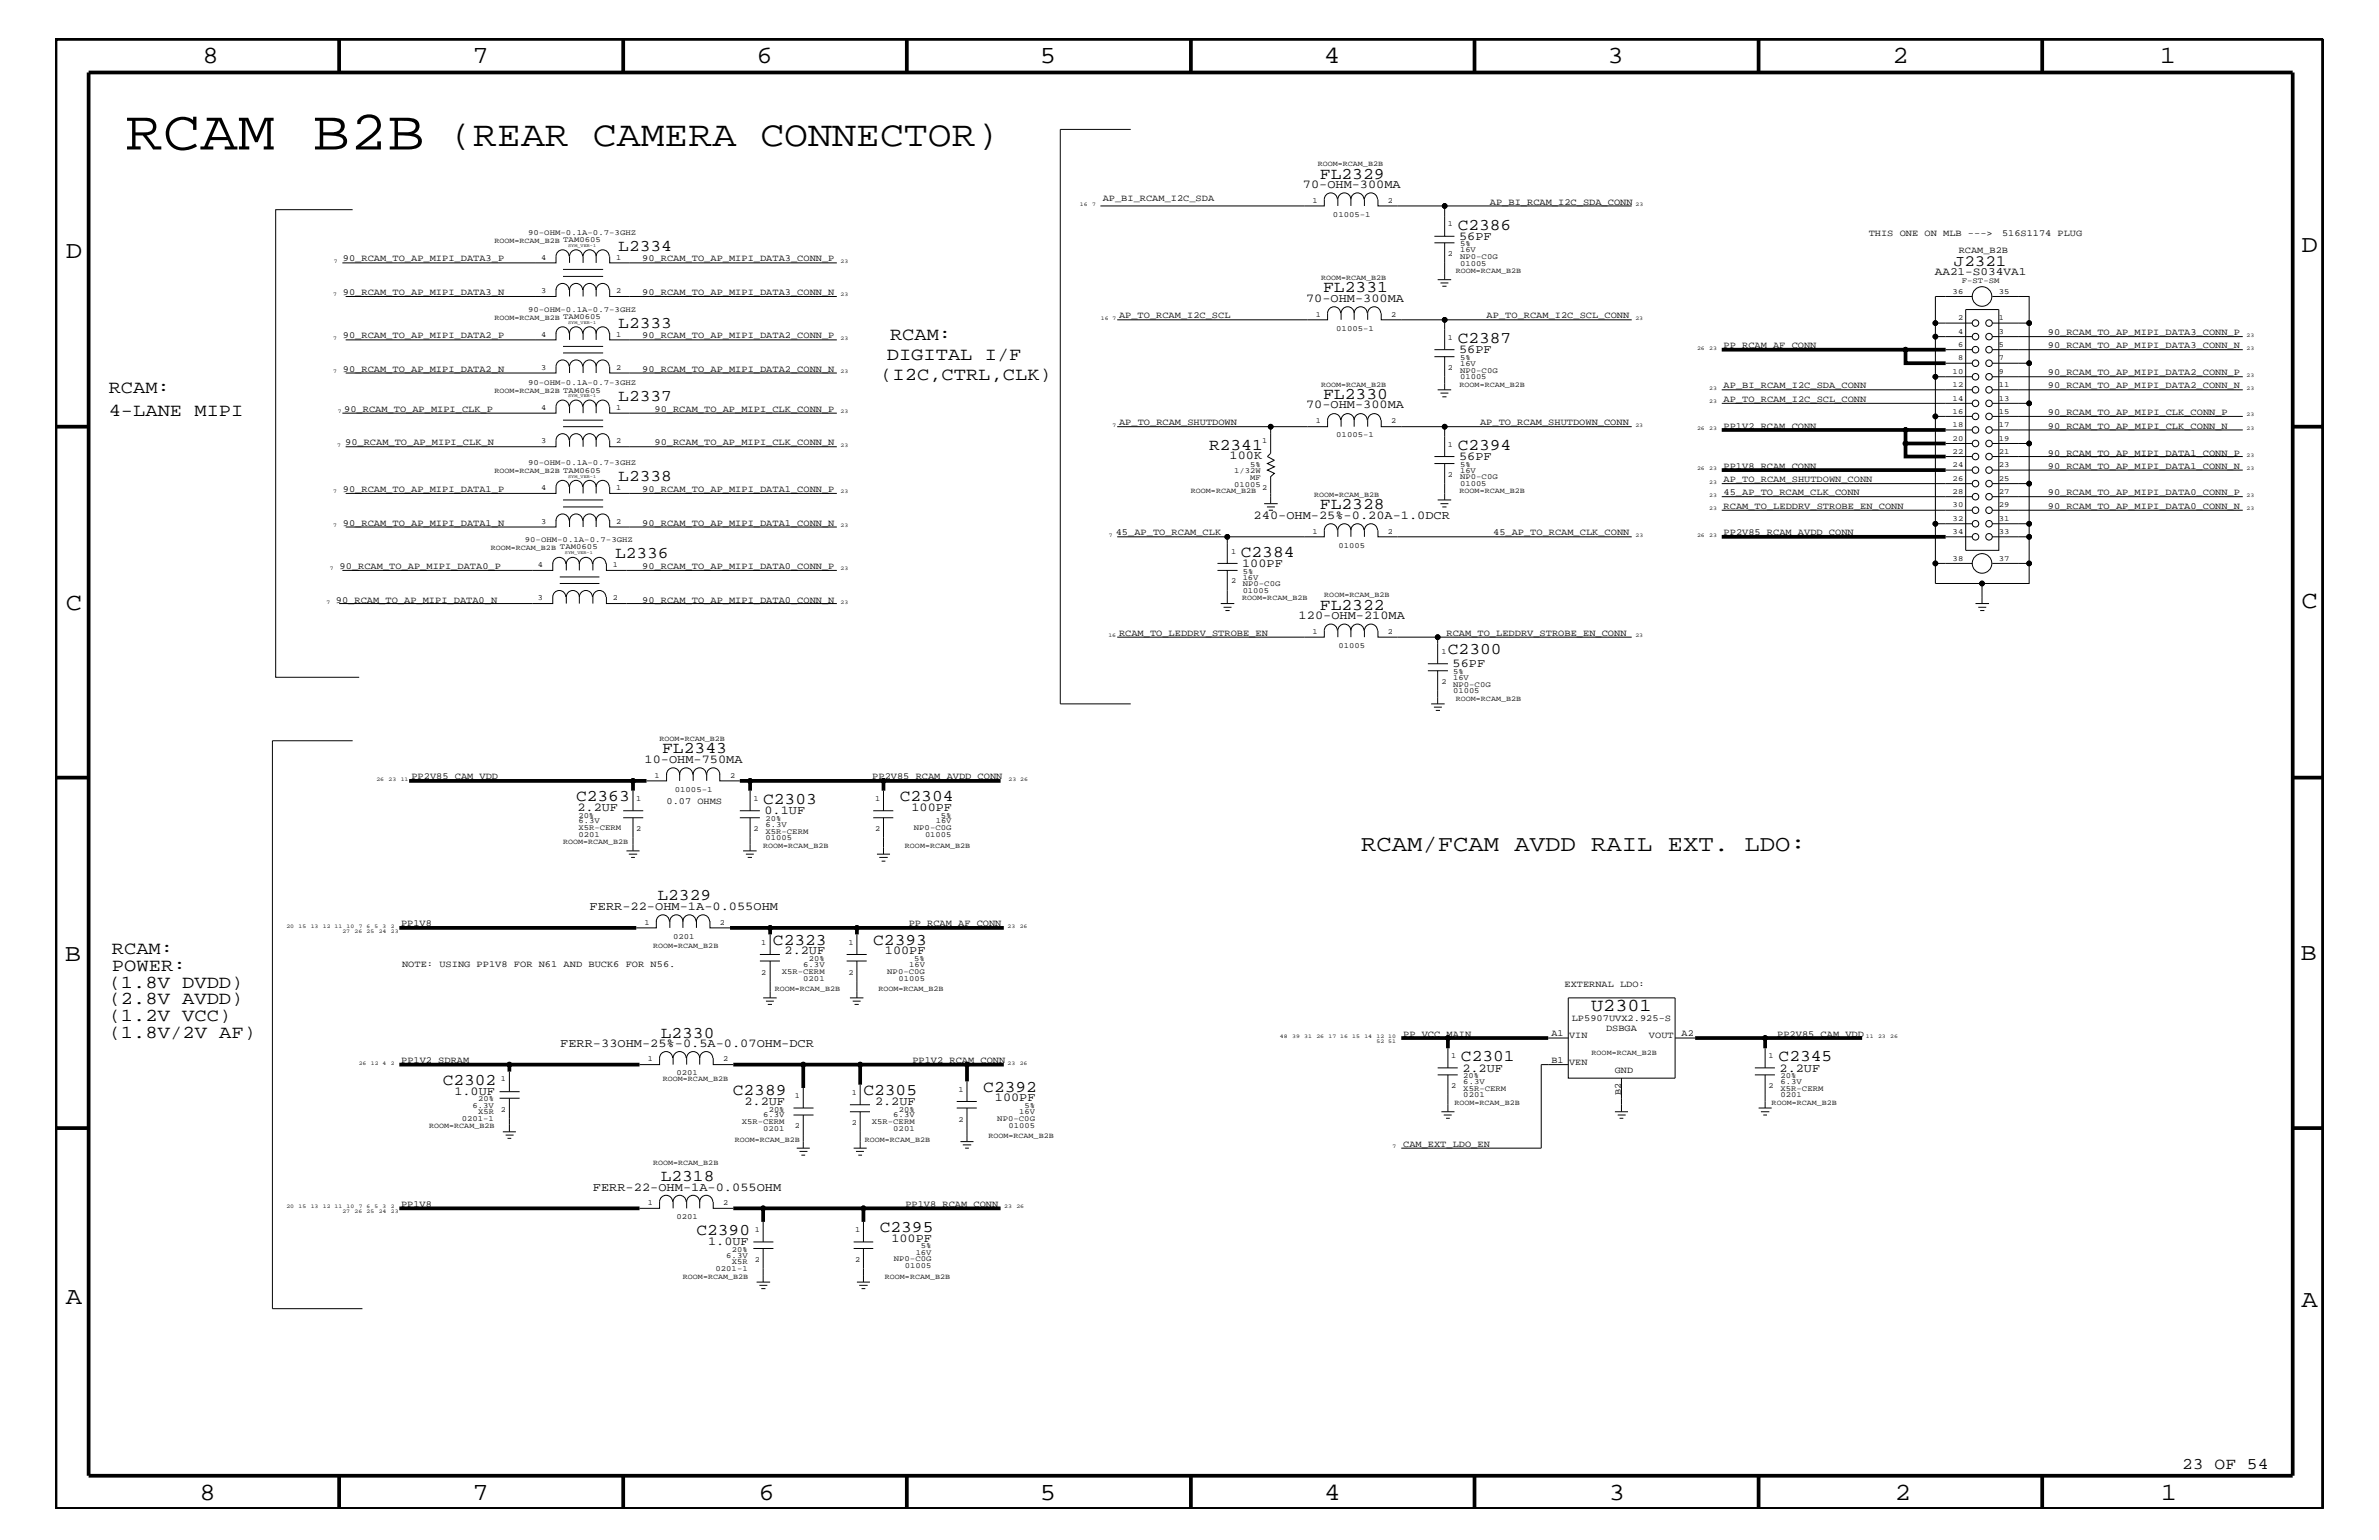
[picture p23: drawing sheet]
<svg xmlns="http://www.w3.org/2000/svg" width="432mm" height="279mm" viewBox="0 0 432 279" stroke-linecap="round" stroke-linejoin="round" font-family="sans-serif">
<defs><g id="words">
<text font-size="10.2" x="22.8" y="27.1">RCAM B2B</text>
<text font-size="6.5" x="81.5" y="26.5">(REAR CAMERA CONNECTOR)</text>
<g font-size="4.5">
<text x="36.7" y="11.5">8</text>
<text x="85.8" y="11.5">7</text>
<text x="137.3" y="11.5">6</text>
<text x="188.7" y="11.5">5</text>
<text x="240.3" y="11.5">4</text>
<text x="291.8" y="11.5">3</text>
<text x="343.5" y="11.5">2</text>
<text x="392" y="11.5">1</text>
<text x="11.9" y="46.8">D</text>
<text x="417.7" y="45.7">D</text>
<text x="11.9" y="110.6">C</text>
<text x="417.7" y="110.3">C</text>
<text x="11.8" y="174.3">B</text>
<text x="417.6" y="174.2">B</text>
<text x="11.9" y="236.7">A</text>
<text x="417.7" y="237.1">A</text>
<text x="36.2" y="272.1">8</text>
<text x="85.8" y="272.1">7</text>
<text x="137.7" y="272.1">6</text>
<text x="188.7" y="272.1">5</text>
<text x="240.4" y="272.1">4</text>
<text x="292" y="272.1">3</text>
<text x="343.9" y="272.1">2</text>
<text x="392.2" y="272.1">1</text>
</g>
<text font-size="4.1" x="247.1" y="154.4">RCAM/FCAM AVDD RAIL EXT. LDO:</text>
<g font-size="3.3">
<text x="161" y="65.3">DIGITAL I/F</text>
<text x="161.5" y="61.7">RCAM:</text>
<text x="19.7" y="71.3">RCAM:</text>
<text x="159.8" y="68.9">(I2C,CTRL,CLK)</text>
<text x="19.7" y="75.6">4-LANE MIPI</text>
<text x="20.3" y="173.2">RCAM:</text>
<text x="19.7" y="179.3">(1.8V DVDD)</text>
<text x="20.3" y="176.2">POWER:</text>
<text x="19.7" y="182.2">(2.8V AVDD)</text>
<text x="19.7" y="185.3">(1.2V VCC)</text>
<text x="288.8" y="183.5">U2301</text>
<text x="19.7" y="188.3">(1.8V/2V AF)</text>
</g>
<g font-size="3">
<text x="239.6" y="32.5">FL2329</text>
<text x="264.6" y="41.7">C2386</text>
<text x="112.2" y="45.5">L2334</text>
<text x="240.2" y="53">FL2331</text>
<text x="112.2" y="59.5">L2333</text>
<text x="264.6" y="62.3">C2387</text>
<text x="112.2" y="72.8">L2337</text>
<text x="240.2" y="72.4">FL2330</text>
<text x="219.5" y="81.6">R2341</text>
<text x="264.6" y="81.6">C2394</text>
<text x="112.2" y="87.3">L2338</text>
<text x="239.6" y="92.4">FL2328</text>
<text x="111.6" y="101.3">L2336</text>
<text x="225.2" y="101">C2384</text>
<text x="239.6" y="110.6">FL2322</text>
<text x="262.8" y="118.6">C2300</text>
<text x="120.2" y="136.7">FL2343</text>
<text x="104.6" y="145.3">C2363</text>
<text x="138.5" y="145.9">C2303</text>
<text x="163.3" y="145.3">C2304</text>
<text x="119.3" y="163.4">L2329</text>
<text x="140.3" y="171.4">C2323</text>
<text x="158.5" y="171.4">C2393</text>
<text x="119.9" y="188.2">L2330</text>
<text x="80.3" y="196.8">C2302</text>
<text x="265.2" y="192.6">C2301</text>
<text x="322.8" y="192.6">C2345</text>
<text x="133" y="198.7">C2389</text>
<text x="156.7" y="198.7">C2305</text>
<text x="178.5" y="198.1">C2392</text>
<text x="119.9" y="214.2">L2318</text>
<text x="126.4" y="224.1">C2390</text>
<text x="159.7" y="223.5">C2395</text>
<text x="396.1" y="266.5">23 OF 54</text>
</g>
<text font-size="2.9" x="354.6" y="48.2">J2321</text>
<g font-size="2.2">
<text x="236.5" y="34.1">70-OHM-300MA</text>
<text x="264.8" y="43.5">56PF</text>
<text x="237.1" y="54.7">70-OHM-300MA</text>
<text x="264.8" y="64">56PF</text>
<text x="237.1" y="74.1">70-OHM-300MA</text>
<text x="223.2" y="83.3">100K</text>
<text x="264.8" y="83.5">56PF</text>
<text x="227.5" y="94.2">240-OHM-25%-0.20A-1.0DCR</text>
<text x="225.5" y="102.9">100PF</text>
<text x="235.7" y="112.3">120-OHM-210MA</text>
<text x="263.7" y="121">56PF</text>
<text x="117" y="138.4">10-OHM-750MA</text>
<text x="104.8" y="147.1">2.2UF</text>
<text x="138.8" y="147.7">0.1UF</text>
<text x="165.4" y="147.1">100PF</text>
<text x="107" y="165">FERR-22-OHM-1A-0.055OHM</text>
<text x="142.4" y="173.2">2.2UF</text>
<text x="160.6" y="173.2">100PF</text>
<text x="101.7" y="189.9">FERR-33OHM-25%-0.5A-0.07OHM-DCR</text>
<text x="265.4" y="194.4">2.2UF</text>
<text x="323" y="194.4">2.2UF</text>
<text x="82.5" y="198.7">1.0UF</text>
<text x="135.1" y="200.4">2.2UF</text>
<text x="158.8" y="200.4">2.2UF</text>
<text x="180.6" y="199.8">100PF</text>
<text x="107.6" y="216">FERR-22-OHM-1A-0.055OHM</text>
<text x="128.5" y="225.9">1.0UF</text>
<text x="161.8" y="225.3">100PF</text>
</g>
<text font-size="2" x="351.2" y="49.9">AA21-S034VA1</text>
<g font-size="1.7">
<text x="200.2" y="36.5">AP_BI_RCAM_I2C_SDA</text>
<text x="270.4" y="37.2">AP_BI_RCAM_I2C_SDA_CONN</text>
<text x="62.2" y="47.4">90_RCAM_TO_AP_MIPI_DATA3_P</text>
<text x="116.6" y="47.4">90_RCAM_TO_AP_MIPI_DATA3_CONN_P</text>
<text x="339.2" y="42.9">THIS ONE ON MLB ---&gt;</text>
<text x="355.5" y="45.9">RCAM_B2B</text>
<text x="363.4" y="42.9">516S1174 PLUG</text>
<text x="62.2" y="53.5">90_RCAM_TO_AP_MIPI_DATA3_N</text>
<text x="116.6" y="53.5">90_RCAM_TO_AP_MIPI_DATA3_CONN_N</text>
<text x="203.1" y="57.8">AP_TO_RCAM_I2C_SCL</text>
<text x="269.8" y="57.8">AP_TO_RCAM_I2C_SCL_CONN</text>
<text x="62.2" y="61.4">90_RCAM_TO_AP_MIPI_DATA2_P</text>
<text x="116.6" y="61.4">90_RCAM_TO_AP_MIPI_DATA2_CONN_P</text>
<text x="312.8" y="63.2">PP_RCAM_AF_CONN</text>
<text x="371.7" y="63.2">90_RCAM_TO_AP_MIPI_DATA3_CONN_N</text>
<text x="371.7" y="60.8">90_RCAM_TO_AP_MIPI_DATA3_CONN_P</text>
<text x="62.2" y="67.5">90_RCAM_TO_AP_MIPI_DATA2_N</text>
<text x="116.6" y="67.5">90_RCAM_TO_AP_MIPI_DATA2_CONN_N</text>
<text x="312.8" y="70.5">AP_BI_RCAM_I2C_SDA_CONN</text>
<text x="371.7" y="70.5">90_RCAM_TO_AP_MIPI_DATA2_CONN_N</text>
<text x="371.7" y="68.1">90_RCAM_TO_AP_MIPI_DATA2_CONN_P</text>
<text x="62.5" y="74.7">90_RCAM_TO_AP_MIPI_CLK_P</text>
<text x="118.8" y="74.7">90_RCAM_TO_AP_MIPI_CLK_CONN_P</text>
<text x="203.1" y="77.2">AP_TO_RCAM_SHUTDOWN</text>
<text x="268.6" y="77.2">AP_TO_RCAM_SHUTDOWN_CONN</text>
<text x="312.8" y="77.8">PP1V2_RCAM_CONN</text>
<text x="312.8" y="72.9">AP_TO_RCAM_I2C_SCL_CONN</text>
<text x="371.7" y="77.8">90_RCAM_TO_AP_MIPI_CLK_CONN_N</text>
<text x="371.7" y="75.4">90_RCAM_TO_AP_MIPI_CLK_CONN_P</text>
<text x="62.7" y="80.8">90_RCAM_TO_AP_MIPI_CLK_N</text>
<text x="118.8" y="80.8">90_RCAM_TO_AP_MIPI_CLK_CONN_N</text>
<text x="371.7" y="82.7">90_RCAM_TO_AP_MIPI_DATA1_CONN_P</text>
<text x="62.2" y="89.3">90_RCAM_TO_AP_MIPI_DATA1_P</text>
<text x="116.6" y="89.3">90_RCAM_TO_AP_MIPI_DATA1_CONN_P</text>
<text x="312.8" y="85">PP1V8_RCAM_CONN</text>
<text x="312.8" y="87.5">AP_TO_RCAM_SHUTDOWN_CONN</text>
<text x="312.8" y="89.9">45_AP_TO_RCAM_CLK_CONN</text>
<text x="371.7" y="89.9">90_RCAM_TO_AP_MIPI_DATA0_CONN_P</text>
<text x="371.7" y="85">90_RCAM_TO_AP_MIPI_DATA1_CONN_N</text>
<text x="62.2" y="95.4">90_RCAM_TO_AP_MIPI_DATA1_N</text>
<text x="116.6" y="95.4">90_RCAM_TO_AP_MIPI_DATA1_CONN_N</text>
<text x="312.8" y="92.3">RCAM_TO_LEDDRV_STROBE_EN_CONN</text>
<text x="371.7" y="92.3">90_RCAM_TO_AP_MIPI_DATA0_CONN_N</text>
<text x="202.5" y="97.1">45_AP_TO_RCAM_CLK</text>
<text x="271" y="97.1">45_AP_TO_RCAM_CLK_CONN</text>
<text x="312.8" y="97.1">PP2V85_RCAM_AVDD_CONN</text>
<text x="61.6" y="103.2">90_RCAM_TO_AP_MIPI_DATA0_P</text>
<text x="116.6" y="103.2">90_RCAM_TO_AP_MIPI_DATA0_CONN_P</text>
<text x="61" y="109.3">90_RCAM_TO_AP_MIPI_DATA0_N</text>
<text x="116.6" y="109.3">90_RCAM_TO_AP_MIPI_DATA0_CONN_N</text>
<text x="203.1" y="115.3">RCAM_TO_LEDDRV_STROBE_EN</text>
<text x="262.6" y="115.3">RCAM_TO_LEDDRV_STROBE_EN_CONN</text>
<text x="74.7" y="141.4">PP2V85_CAM_VDD</text>
<text x="158.3" y="141.4">PP2V85_RCAM_AVDD_CONN</text>
<text x="121" y="145.9">0.07 OHMS</text>
<text x="72.8" y="168.1">PP1V8</text>
<text x="164.9" y="168.1">PP_RCAM_AF_CONN</text>
<text x="73" y="175.4">NOTE: USING PP1V8 FOR N61 AND BUCK6 FOR N56.</text>
<text x="284" y="179">EXTERNAL LDO:</text>
<text x="285.3" y="185.3">LP5907UVX2.925-S</text>
<text x="254.7" y="188.1">PP_VCC_MAIN</text>
<text x="281.6" y="188">A1</text>
<text x="284.8" y="188.3">VIN</text>
<text x="291.5" y="187.1">DSBGA</text>
<text x="299.3" y="188.3">VOUT</text>
<text x="305.2" y="188">A2</text>
<text x="322.6" y="188.1">PP2V85_CAM_VDD</text>
<text x="72.8" y="192.9">PP1V2_SDRAM</text>
<text x="165.6" y="192.9">PP1V2_RCAM_CONN</text>
<text x="281.6" y="192.8">B1</text>
<text x="284.8" y="193.2">VEN</text>
<text x="293.1" y="194.8">GND</text>
<text x="294.2" y="198.7" transform="rotate(-90 294.2 198.7)">B2</text>
<text x="254.7" y="208.1">CAM_EXT_LDO_EN</text>
<text x="72.8" y="219">PP1V8</text>
<text x="164.3" y="219">PP1V8_RCAM_CONN</text>
</g>
<g font-size="1.4">
<text x="239.2" y="30.2">ROOM=RCAM_B2B</text>
<text x="238.3" y="36.8">1</text>
<text x="241.9" y="39.3">01005-1</text>
<text x="251.9" y="36.8">2</text>
<text x="262.8" y="41">1</text>
<text x="89.7" y="44.1">ROOM=RCAM_B2B TAM0605</text>
<text x="95.8" y="42.6">90-OHM-0.1A-0.7-3GHZ</text>
<text x="98.2" y="47.1">4</text>
<text x="111.8" y="47.1">1</text>
<text x="262.8" y="46.5">2</text>
<text x="265" y="45.7">16V</text>
<text x="265" y="47">NP0-C0G</text>
<text x="265" y="44.6">5%</text>
<text x="98.2" y="53.2">3</text>
<text x="111.8" y="53.2">2</text>
<text x="239.8" y="50.7">ROOM=RCAM_B2B</text>
<text x="264.2" y="49.6">ROOM=RCAM_B2B</text>
<text x="265" y="48.2">01005</text>
<text x="354.4" y="53.3">36</text>
<text x="356.1" y="51.3">F-ST-SM</text>
<text x="362.8" y="53.3">35</text>
<text x="89.7" y="58">ROOM=RCAM_B2B TAM0605</text>
<text x="95.8" y="56.6">90-OHM-0.1A-0.7-3GHZ</text>
<text x="238.8" y="57.4">1</text>
<text x="242.5" y="60">01005-1</text>
<text x="252.5" y="57.4">2</text>
<text x="355.4" y="58.1">2</text>
<text x="362.8" y="58.1">1</text>
<text x="98.2" y="61.1">4</text>
<text x="111.8" y="61.1">1</text>
<text x="262.8" y="61.7">1</text>
<text x="265" y="65.3">5%</text>
<text x="355.4" y="60.6">4</text>
<text x="355.4" y="63">6</text>
<text x="355.4" y="65.4">8</text>
<text x="362.8" y="65.4">7</text>
<text x="362.8" y="63">5</text>
<text x="362.8" y="60.6">3</text>
<text x="89.7" y="71.3">ROOM=RCAM_B2B TAM0605</text>
<text x="95.8" y="69.9">90-OHM-0.1A-0.7-3GHZ</text>
<text x="98.2" y="67.1">3</text>
<text x="111.8" y="67.1">2</text>
<text x="239.8" y="70.1">ROOM=RCAM_B2B</text>
<text x="262.8" y="67.1">2</text>
<text x="264.9" y="70.1">ROOM=RCAM_B2B</text>
<text x="265" y="66.4">16V</text>
<text x="265" y="67.6">NP0-C0G</text>
<text x="265" y="68.8">01005</text>
<text x="354.4" y="70.2">12</text>
<text x="354.4" y="67.8">10</text>
<text x="362.8" y="70.2">11</text>
<text x="362.8" y="67.8">9</text>
<text x="98.2" y="74.4">4</text>
<text x="111.8" y="74.4">1</text>
<text x="238.8" y="76.8">1</text>
<text x="252.5" y="76.8">2</text>
<text x="354.4" y="72.7">14</text>
<text x="354.4" y="75.1">16</text>
<text x="354.4" y="77.5">18</text>
<text x="362.8" y="72.7">13</text>
<text x="362.8" y="75.1">15</text>
<text x="362.8" y="77.5">17</text>
<text x="98.2" y="80.5">3</text>
<text x="111.8" y="80.5">2</text>
<text x="229.1" y="80.5">1</text>
<text x="242.5" y="79.4">01005-1</text>
<text x="262.8" y="81.1">1</text>
<text x="354.4" y="80">20</text>
<text x="354.4" y="82.4">22</text>
<text x="362.8" y="80">19</text>
<text x="362.8" y="82.4">21</text>
<text x="89.7" y="85.9">ROOM=RCAM_B2B TAM0605</text>
<text x="95.8" y="84.4">90-OHM-0.1A-0.7-3GHZ</text>
<text x="98.2" y="88.9">4</text>
<text x="111.8" y="88.9">1</text>
<text x="216.2" y="89.5">ROOM=RCAM_B2B</text>
<text x="224" y="85.9">1/32W</text>
<text x="224" y="88.3">01005</text>
<text x="226.9" y="84.7">5%</text>
<text x="226.9" y="87.1">MF</text>
<text x="229.1" y="88.9">2</text>
<text x="262.8" y="86.5">2</text>
<text x="264.9" y="89.5">ROOM=RCAM_B2B</text>
<text x="265" y="88.2">01005</text>
<text x="265" y="85.8">16V</text>
<text x="265" y="87">NP0-C0G</text>
<text x="265" y="84.7">5%</text>
<text x="354.4" y="84.8">24</text>
<text x="354.4" y="87.2">26</text>
<text x="354.4" y="89.7">28</text>
<text x="362.8" y="89.7">27</text>
<text x="362.8" y="87.2">25</text>
<text x="362.8" y="84.8">23</text>
<text x="98.2" y="95">3</text>
<text x="111.8" y="95">2</text>
<text x="238.5" y="90.1">ROOM=RCAM_B2B</text>
<text x="354.4" y="92.1">30</text>
<text x="354.4" y="94.5">32</text>
<text x="362.8" y="92.1">29</text>
<text x="362.8" y="94.5">31</text>
<text x="89.1" y="99.9">ROOM=RCAM_B2B TAM0605</text>
<text x="95.2" y="98.4">90-OHM-0.1A-0.7-3GHZ</text>
<text x="223.4" y="100.4">1</text>
<text x="238.3" y="96.8">1</text>
<text x="243" y="99.3">01005</text>
<text x="251.9" y="96.8">2</text>
<text x="354.4" y="101.8">38</text>
<text x="354.4" y="96.9">34</text>
<text x="362.8" y="96.9">33</text>
<text x="362.8" y="101.8">37</text>
<text x="97.6" y="102.9">4</text>
<text x="111.3" y="102.9">1</text>
<text x="223.4" y="105.9">2</text>
<text x="225.6" y="106.4">NP0-C0G</text>
<text x="225.6" y="107.6">01005</text>
<text x="225.6" y="104.1">5%</text>
<text x="225.6" y="105.2">16V</text>
<text x="97.6" y="108.9">3</text>
<text x="111.3" y="108.9">2</text>
<text x="225.5" y="108.9">ROOM=RCAM_B2B</text>
<text x="240.4" y="108.3">ROOM=RCAM_B2B</text>
<text x="238.3" y="115">1</text>
<text x="243" y="117.5">01005</text>
<text x="251.9" y="115">2</text>
<text x="261.6" y="118.6">1</text>
<text x="261.6" y="124.1">2</text>
<text x="263.7" y="123.4">16V</text>
<text x="263.7" y="122.3">5%</text>
<text x="263.7" y="124.6">NP0-C0G</text>
<text x="263.7" y="125.8">01005</text>
<text x="264.2" y="127.1">ROOM=RCAM_B2B</text>
<text x="119.7" y="134.4">ROOM=RCAM_B2B</text>
<text x="118.8" y="141.1">1</text>
<text x="122.5" y="143.6">01005-1</text>
<text x="132.5" y="141.1">2</text>
<text x="105" y="148.4">20%</text>
<text x="105" y="149.4">6.3V</text>
<text x="115.5" y="145.3">1</text>
<text x="136.7" y="145.3">1</text>
<text x="138.9" y="149">20%</text>
<text x="158.8" y="145.3">1</text>
<text x="169.8" y="149.4">16V</text>
<text x="170.8" y="148.4">5%</text>
<text x="102.2" y="153.2">ROOM=RCAM_B2B</text>
<text x="105" y="151.8">0201</text>
<text x="105" y="150.7">X5R-CERM</text>
<text x="115.5" y="150.7">2</text>
<text x="136.7" y="150.7">2</text>
<text x="138.5" y="153.8">ROOM=RCAM_B2B</text>
<text x="138.9" y="150.1">6.3V</text>
<text x="138.9" y="151.2">X5R-CERM</text>
<text x="138.9" y="152.4">01005</text>
<text x="158.8" y="150.7">2</text>
<text x="164.3" y="153.8">ROOM=RCAM_B2B</text>
<text x="165.9" y="150.7">NP0-C0G</text>
<text x="167.9" y="151.8">01005</text>
<text x="117" y="167.8">1</text>
<text x="130.6" y="167.8">2</text>
<text x="118.5" y="172">ROOM=RCAM_B2B</text>
<text x="122.2" y="170.3">0201</text>
<text x="138.2" y="171.4">1</text>
<text x="154" y="171.4">1</text>
<text x="138.2" y="176.8">2</text>
<text x="140.6" y="179.9">ROOM=RCAM_B2B</text>
<text x="141.9" y="176.7">X5R-CERM</text>
<text x="145.8" y="177.9">0201</text>
<text x="145.8" y="175.5">6.3V</text>
<text x="146.8" y="174.4">20%</text>
<text x="154" y="176.8">2</text>
<text x="159.4" y="179.9">ROOM=RCAM_B2B</text>
<text x="161" y="176.7">NP0-C0G</text>
<text x="163.1" y="177.9">01005</text>
<text x="165" y="175.5">16V</text>
<text x="165.9" y="174.4">5%</text>
<text x="263.4" y="192">1</text>
<text x="288.9" y="191.4">ROOM=RCAM_B2B</text>
<text x="321" y="192">1</text>
<text x="90.9" y="196.2">1</text>
<text x="117.6" y="192.6">1</text>
<text x="120.3" y="196.2">ROOM=RCAM_B2B</text>
<text x="122.8" y="195.1">0201</text>
<text x="131.2" y="192.6">2</text>
<text x="263.4" y="197.4">2</text>
<text x="265.6" y="195.6">20%</text>
<text x="265.6" y="197.9">X5R-CERM</text>
<text x="265.6" y="196.7">6.3V</text>
<text x="321" y="197.4">2</text>
<text x="323.2" y="197.9">X5R-CERM</text>
<text x="323.2" y="196.7">6.3V</text>
<text x="323.2" y="195.6">20%</text>
<text x="83.8" y="203.4">0201-1</text>
<text x="85.8" y="200.9">6.3V</text>
<text x="86.8" y="199.8">20%</text>
<text x="86.8" y="202.1">X5R</text>
<text x="90.9" y="201.7">2</text>
<text x="134.6" y="204">X5R-CERM</text>
<text x="138.5" y="202.7">6.3V</text>
<text x="139.5" y="201.7">20%</text>
<text x="144.3" y="199.2">1</text>
<text x="154.6" y="198.7">1</text>
<text x="158.2" y="204">X5R-CERM</text>
<text x="162.1" y="202.7">6.3V</text>
<text x="163.2" y="201.7">20%</text>
<text x="174" y="203.5">2</text>
<text x="174" y="198.1">1</text>
<text x="181" y="203.4">NP0-C0G</text>
<text x="185" y="202.1">16V</text>
<text x="185.9" y="201">5%</text>
<text x="264" y="200.4">ROOM=RCAM_B2B</text>
<text x="265.6" y="199.1">0201</text>
<text x="321.6" y="200.4">ROOM=RCAM_B2B</text>
<text x="323.2" y="199.1">0201</text>
<text x="77.9" y="204.7">ROOM=RCAM_B2B</text>
<text x="133.3" y="207.1">ROOM=RCAM_B2B</text>
<text x="138.5" y="205.2">0201</text>
<text x="144.3" y="204.7">2</text>
<text x="154.6" y="204.1">2</text>
<text x="157" y="207.1">ROOM=RCAM_B2B</text>
<text x="162.1" y="205.2">0201</text>
<text x="179.4" y="206.5">ROOM=RCAM_B2B</text>
<text x="183" y="204.6">01005</text>
<text x="118.5" y="211.4">ROOM=RCAM_B2B</text>
<text x="117.6" y="218.6">1</text>
<text x="122.8" y="221.2">0201</text>
<text x="131.2" y="218.6">2</text>
<text x="132.8" y="227.1">20%</text>
<text x="137" y="223.5">1</text>
<text x="155.2" y="223.5">1</text>
<text x="166.2" y="227.6">16V</text>
<text x="167.1" y="226.5">5%</text>
<text x="124" y="232">ROOM=RCAM_B2B</text>
<text x="129.9" y="230.7">0201-1</text>
<text x="131.8" y="228.2">6.3V</text>
<text x="132.8" y="229.4">X5R</text>
<text x="137" y="229">2</text>
<text x="155.2" y="229">2</text>
<text x="160.6" y="232">ROOM=RCAM_B2B</text>
<text x="162.2" y="228.8">NP0-C0G</text>
<text x="164.3" y="230.1">01005</text>
</g>
<g font-size="1">
<text x="196" y="37.4">16</text>
<text x="198.2" y="37.4">7</text>
<text x="296.8" y="37.4">23</text>
<text x="60.6" y="47.7">7</text>
<text x="152.6" y="47.7">23</text>
<text x="60.5" y="53.8">7</text>
<text x="152.6" y="53.8">23</text>
<text x="199.8" y="58">16 7</text>
<text x="296.8" y="58">23</text>
<text x="60.5" y="61.7">7</text>
<text x="152.6" y="61.7">23</text>
<text x="308" y="63.4">26</text>
<text x="310.2" y="63.4">23</text>
<text x="407.8" y="61.1">23</text>
<text x="407.8" y="63.4">23</text>
<text x="60.5" y="67.7">7</text>
<text x="152.6" y="67.7">23</text>
<text x="310.2" y="70.7">23</text>
<text x="407.8" y="70.7">23</text>
<text x="407.8" y="68.4">23</text>
<text x="61.3" y="75">7</text>
<text x="152.6" y="75">23</text>
<text x="201.9" y="77.4">7</text>
<text x="296.8" y="77.4">23</text>
<text x="310.2" y="73.2">23</text>
<text x="407.8" y="75.6">23</text>
<text x="61.2" y="81.1">7</text>
<text x="152.6" y="81.1">23</text>
<text x="308" y="78">26</text>
<text x="310.2" y="78">23</text>
<text x="407.8" y="78">23</text>
<text x="407.8" y="82.8">23</text>
<text x="60.5" y="89.5">7</text>
<text x="152.6" y="89.5">23</text>
<text x="308" y="85.3">26</text>
<text x="310.2" y="87.7">23</text>
<text x="310.2" y="85.3">23</text>
<text x="407.8" y="85.3">23</text>
<text x="60.5" y="95.6">7</text>
<text x="152.6" y="95.6">23</text>
<text x="310.2" y="92.6">23</text>
<text x="310.2" y="90.1">23</text>
<text x="407.8" y="92.6">23</text>
<text x="407.8" y="90.1">23</text>
<text x="201.3" y="97.4">7</text>
<text x="296.8" y="97.4">23</text>
<text x="308" y="97.4">26</text>
<text x="310.2" y="97.4">23</text>
<text x="59.9" y="103.5">7</text>
<text x="152.6" y="103.5">23</text>
<text x="59.3" y="109.5">7</text>
<text x="152.6" y="109.5">23</text>
<text x="201.2" y="115.6">16</text>
<text x="296.8" y="115.6">23</text>
<text x="68.3" y="141.7">26</text>
<text x="70.5" y="141.7">23</text>
<text x="72.7" y="141.7">11</text>
<text x="183.1" y="141.7">23 26</text>
<text x="52" y="168.3">20</text>
<text x="54.2" y="168.3">15</text>
<text x="56.4" y="168.3">13</text>
<text x="58.6" y="168.3">12 11</text>
<text x="62.1" y="169.2">27</text>
<text x="62.9" y="168.3">10</text>
<text x="64.3" y="169.2">26</text>
<text x="65.1" y="168.3">7</text>
<text x="66.5" y="168.3">6</text>
<text x="66.5" y="169.2">25</text>
<text x="68" y="168.3">5</text>
<text x="68.7" y="169.2">24</text>
<text x="69.4" y="168.3">3</text>
<text x="71" y="168.3">2</text>
<text x="71" y="169.2">23</text>
<text x="182.9" y="168.3">23</text>
<text x="185.1" y="168.3">26</text>
<text x="232.3" y="188.3">48</text>
<text x="234.5" y="188.3">39</text>
<text x="236.7" y="188.3">31</text>
<text x="238.9" y="188.3">26</text>
<text x="241.1" y="188.3">17 16</text>
<text x="245.4" y="188.3">15</text>
<text x="247.6" y="188.3">14</text>
<text x="249.9" y="189.2">52 51</text>
<text x="249.9" y="188.3">12 10</text>
<text x="338.7" y="188.3">11</text>
<text x="340.9" y="188.3">23</text>
<text x="343.1" y="188.3">26</text>
<text x="65.1" y="193.2">26</text>
<text x="67.3" y="193.2">12 4</text>
<text x="71" y="193.2">2</text>
<text x="182.9" y="193.2">23</text>
<text x="185.1" y="193.2">26</text>
<text x="252.7" y="208.3">7</text>
<text x="52" y="219.2">20</text>
<text x="54.2" y="219.2">15</text>
<text x="56.4" y="219.2">13</text>
<text x="58.6" y="219.2">12 11</text>
<text x="62.1" y="220.1">27</text>
<text x="62.9" y="219.2">10</text>
<text x="64.3" y="220.1">26</text>
<text x="65.1" y="219.2">7</text>
<text x="66.5" y="219.2">6</text>
<text x="66.5" y="220.1">25</text>
<text x="68" y="219.2">5</text>
<text x="68.7" y="220.1">24</text>
<text x="69.4" y="219.2">3</text>
<text x="71" y="219.2">2</text>
<text x="71" y="220.1">23</text>
<text x="182.3" y="219.2">23</text>
<text x="184.5" y="219.2">26</text>
</g>
<g font-size=".8">
<text x="103.1" y="44.8">SYM_VER-1</text>
<text x="103.1" y="58.7">SYM_VER-1</text>
<text x="103.1" y="72.1">SYM_VER-1</text>
<text x="103.1" y="86.6">SYM_VER-1</text>
<text x="102.5" y="100.5">SYM_VER-1</text>
</g>
</g></defs>
<g fill="none" stroke="#000" stroke-width=".18">
<path d="M64 38h-14v84.9h15.2M205.2 23.5h-12.8v104.2h12.8M242.7 36.2a1.19 1.19 0 0 0-1.1-1.2 1.19 1.19 0 0 0-1.2 1.2v1.2h-40.7M245.2 36.2a1.19 1.19 0 0 0-1.2-1.2 1.19 1.19 0 0 0-1.2 1.2v1.2M245.2 36.2a1.19 1.19 0 0 1 1.2-1.2 1.19 1.19 0 0 1 1.2 1.2M245.2 36.2v1.2M250 36.2a1.19 1.19 0 0 0-1.2-1.2 1.19 1.19 0 0 0-1.1 1.2v1.2M250.1 36.2v1.2h46.1M262.2 37.4v5.5M100.9 52.5v1.3h-38.2M100.9 52.6a1.19 1.19 0 0 1 1.2-1.2 1.19 1.19 0 0 1 1.2 1.2M102.2 48.9h7.3"/>
<path d="M102.2 50.2h7.3M103.3 46.5a1.19 1.19 0 0 0-1.2-1.2 1.19 1.19 0 0 0-1.2 1.2v1.2h-38.8M103.4 52.6a1.19 1.19 0 0 1 1.2-1.2 1.19 1.19 0 0 1 1.1 1.2M103.4 52.5v1.3M105.7 46.5a1.19 1.19 0 0 0-1.1-1.2 1.19 1.19 0 0 0-1.2 1.2v1.2M105.8 52.6a1.19 1.19 0 0 1 1.2-1.2 1.19 1.19 0 0 1 1.2 1.2 1.19 1.19 0 0 1 1.2-1.2 1.19 1.19 0 0 1 1.2 1.2M105.8 52.5v1.3M108.2 46.5a1.19 1.19 0 0 0-1.2-1.2 1.19 1.19 0 0 0-1.2 1.2v1.2M108.2 46.5a1.19 1.19 0 0 1 1.2-1.2 1.19 1.19 0 0 1 1.2 1.2M108.2 46.5v1.2M108.2 52.5v1.3M110.7 46.5v1.2h41.2"/>
<path d="M110.7 52.5v1.3h41.2M243.3 56.8a1.19 1.19 0 0 0-1.2-1.1 1.19 1.19 0 0 0-1.1 1.1v1.2h-38.2M245.8 56.8a1.19 1.19 0 0 0-1.2-1.1 1.19 1.19 0 0 0-1.2 1.1v1.2M245.8 56.8a1.19 1.19 0 0 1 1.2-1.1 1.19 1.19 0 0 1 1.2 1.1M245.8 56.8v1.2M250.6 56.8a1.19 1.19 0 0 0-1.2-1.1 1.19 1.19 0 0 0-1.2 1.1v1.2M250.7 56.8v1.2h45.5M260.4 44.1h3.6M260.4 42.9h3.6M260.9 50.7h2.5M261.5 51.3h1.4M261.8 51.9h.8"/>
<path d="M262.2 44.1v6.6M262.2 58v5.4M356.8 56.2h6v43.7h-6zM358 58.6h-6.7v2.5h6.7M358 53.8h-6.7v4.8M361.6 53.8h6.7v4.8h-6.7M368.3 58.6v7.3M100.9 60.4v1.3h-38.2M100.9 60.5a1.19 1.19 0 0 1 1.2-1.2 1.19 1.19 0 0 1 1.2 1.2M102.2 62.9h7.3M102.2 64h7.3M102.2 76.2h7.3"/>
<path d="M102.2 77.4h7.3M103.3 66.5a1.19 1.19 0 0 0-1.2-1.2 1.19 1.19 0 0 0-1.2 1.2v1.2h-38.2M103.3 79.9a1.19 1.19 0 0 0-1.2-1.2 1.19 1.19 0 0 0-1.2 1.2v1.2h-38.2M103.3 73.8a1.19 1.19 0 0 0-1.2-1.2 1.19 1.19 0 0 0-1.2 1.2v1.2h-38.8M103.4 60.5a1.19 1.19 0 0 1 1.2-1.2 1.19 1.19 0 0 1 1.1 1.2M103.4 60.4v1.3M105.7 66.5a1.19 1.19 0 0 0-1.1-1.2 1.19 1.19 0 0 0-1.2 1.2v1.2M105.7 79.9a1.19 1.19 0 0 0-1.1-1.2 1.19 1.19 0 0 0-1.2 1.2v1.2M105.7 73.8a1.19 1.19 0 0 0-1.1-1.2 1.19 1.19 0 0 0-1.2 1.2v1.2M105.8 60.5a1.19 1.19 0 0 1 1.2-1.2 1.19 1.19 0 0 1 1.2 1.2 1.19 1.19 0 0 1 1.2-1.2 1.19 1.19 0 0 1 1.2 1.2M105.8 60.4v1.3M108.2 66.5a1.19 1.19 0 0 1 1.2-1.2 1.19 1.19 0 0 1 1.2 1.2"/>
<path d="M108.2 66.5a1.19 1.19 0 0 0-1.2-1.2 1.19 1.19 0 0 0-1.2 1.2v1.2M108.2 79.9a1.19 1.19 0 0 1 1.2-1.2 1.19 1.19 0 0 1 1.2 1.2M108.2 79.9a1.19 1.19 0 0 0-1.2-1.2 1.19 1.19 0 0 0-1.2 1.2v1.2M108.2 73.8a1.19 1.19 0 0 0-1.2-1.2 1.19 1.19 0 0 0-1.2 1.2v1.2M108.2 73.8a1.19 1.19 0 0 1 1.2-1.2 1.19 1.19 0 0 1 1.2 1.2M108.2 60.4v1.3M108.2 66.5v1.2M108.2 73.8v1.2M108.2 79.9v1.2M110.7 60.4v1.3h41.2M110.7 66.5v1.2h41.2M110.7 73.8v1.2h41.2"/>
<path d="M110.7 79.9v1.2h41.2M230.6 77.4v4.8l-.6 .6 1.3 .7-1.3 .6 1.3 .6-1.3 .6 1.3 .6-.7 .6v4.9M243.3 76.2a1.19 1.19 0 0 0-1.2-1.2 1.19 1.19 0 0 0-1.1 1.2v1.2h-38.2M245.8 76.2a1.19 1.19 0 0 0-1.2-1.2 1.19 1.19 0 0 0-1.2 1.2v1.2M245.8 76.2a1.19 1.19 0 0 1 1.2-1.2 1.19 1.19 0 0 1 1.2 1.2M245.8 76.2v1.2M250.6 76.2a1.19 1.19 0 0 0-1.2-1.2 1.19 1.19 0 0 0-1.2 1.2v1.2M250.7 76.2v1.2h11.5M260.4 63.4h3.6M260.4 64.7h3.6M260.9 70.7h2.5M261.5 71.3h1.4"/>
<path d="M261.8 72h.8M262.2 64.7v6M296.2 77.4h-34v5.4M312.5 73.2h45.5M312.5 70.7h45.5M351.3 75.6v30.3h17v-3.7h-6.7M351.3 61.1v7.3M353.1 63.4h4.9M353.1 78h4.9M353.1 65.9h4.9M358 68.4h-6.7v7.2h6.7M361.6 65.9h6.7v7.3h-6.7"/>
<path d="M361.6 75.6h45.5M361.6 61.1h45.5M361.6 63.4h45.5M361.6 68.4h45.5M361.6 70.7h45.5M361.6 78h45.5M368.3 73.2v7.3M100.9 94.3v1.3h-38.2M100.9 94.4a1.19 1.19 0 0 1 1.2-1.2 1.19 1.19 0 0 1 1.2 1.2M102.2 90.7h7.3M102.2 92h7.3M103.3 88.3a1.19 1.19 0 0 0-1.2-1.1 1.19 1.19 0 0 0-1.2 1.1v1.2h-38.2"/>
<path d="M103.4 94.4a1.19 1.19 0 0 1 1.2-1.2 1.19 1.19 0 0 1 1.1 1.2M103.4 94.3v1.3M105.7 88.3a1.19 1.19 0 0 0-1.1-1.1 1.19 1.19 0 0 0-1.2 1.1v1.2M105.8 94.4a1.19 1.19 0 0 1 1.2-1.2 1.19 1.19 0 0 1 1.2 1.2 1.19 1.19 0 0 1 1.2-1.2 1.19 1.19 0 0 1 1.2 1.2M105.8 94.3v1.3M108.2 88.3a1.19 1.19 0 0 0-1.2-1.1 1.19 1.19 0 0 0-1.2 1.1v1.2M108.2 88.3a1.19 1.19 0 0 1 1.2-1.1 1.19 1.19 0 0 1 1.2 1.1M108.2 88.3v1.2M108.2 94.3v1.3M110.7 88.3v1.2h41.2M110.7 94.3v1.3h41.2M222.8 97.4v4.8"/>
<path d="M229.4 91.4h2.5M230 92h1.4M230.3 92.6h.8M242.7 96.2a1.19 1.19 0 0 0-1.1-1.2 1.19 1.19 0 0 0-1.2 1.2v1.2h-37.6M245.2 96.2a1.19 1.19 0 0 0-1.2-1.2 1.19 1.19 0 0 0-1.2 1.2v1.2M245.2 96.2a1.19 1.19 0 0 1 1.2-1.2 1.19 1.19 0 0 1 1.2 1.2M245.2 96.2v1.2M250 96.2a1.19 1.19 0 0 0-1.2-1.2 1.19 1.19 0 0 0-1.1 1.2v1.2M250.1 96.2v1.2h46.1M260.4 84.1h3.6M260.4 82.8h3.6M260.9 90.7h2.5"/>
<path d="M261.5 91.4h1.4M261.8 92h.8M262.2 84.1v6.6M312.5 92.6h45.5M312.5 87.7h45.5M312.5 90.1h45.5M351.3 95h6.7M353.1 82.8h4.9M353.1 80.5h4.9M353.1 85.3h4.9M353.1 97.4h4.9M361.6 95h6.7v2.4h-6.7"/>
<path d="M361.6 80.5h6.7v7.2h-6.7M361.6 82.8h45.5M361.6 92.6h45.5M361.6 85.3h45.5M361.6 90.1h45.5M368.3 87.7v7.3M368.3 97.4v4.8M100.3 102.2v1.3h-38.2M100.3 102.3a1.19 1.19 0 0 1 1.2-1.2 1.19 1.19 0 0 1 1.2 1.2M101.6 104.7h7.2M101.6 105.9h7.2M102.7 108.3a1.19 1.19 0 0 0-1.2-1.2 1.19 1.19 0 0 0-1.2 1.2v1.2h-38.7"/>
<path d="M102.8 102.3a1.19 1.19 0 0 1 1.2-1.2 1.19 1.19 0 0 1 1.2 1.2 1.19 1.19 0 0 1 1.1-1.2 1.19 1.19 0 0 1 1.2 1.2M102.8 102.2v1.3M105.2 108.3a1.19 1.19 0 0 1 1.1-1.2 1.19 1.19 0 0 1 1.2 1.2M105.2 108.3a1.19 1.19 0 0 0-1.2-1.2 1.19 1.19 0 0 0-1.2 1.2v1.2M105.2 102.2v1.3M105.2 108.3v1.2M107.6 102.3a1.19 1.19 0 0 1 1.2-1.2 1.19 1.19 0 0 1 1.2 1.2M107.6 102.2v1.3M110 108.3a1.19 1.19 0 0 0-1.2-1.2 1.19 1.19 0 0 0-1.2 1.2v1.2M110.1 102.2v1.3h41.8M110.1 108.3v1.2h41.8M221 102.2h3.6"/>
<path d="M221 103.5h3.6M221.6 109.5h2.4M222.1 110.2h1.4M222.4 110.8h.8M222.8 103.5v6M242.7 114.4a1.19 1.19 0 0 0-1.1-1.2 1.19 1.19 0 0 0-1.2 1.2v1.2h-37.6M245.2 114.4a1.19 1.19 0 0 0-1.2-1.2 1.19 1.19 0 0 0-1.2 1.2v1.2M245.2 114.4a1.19 1.19 0 0 1 1.2-1.2 1.19 1.19 0 0 1 1.2 1.2M245.2 114.4v1.2M250 114.4a1.19 1.19 0 0 0-1.2-1.2 1.19 1.19 0 0 0-1.1 1.2v1.2M250.1 114.4v1.2h10.8M296.2 115.6h-35.3v4.8"/>
<path d="M351.3 102.2h6.7M358.6 109.5h2.4M359.1 110.2h1.4M359.4 110.8h.8M359.7 105.9v3.6M64 134.4h-14.6v103h16.4M259.2 121.7h3.6M259.2 120.4h3.6M259.8 127.7h2.4M260.3 128.3h1.4M260.6 128.9h.8M260.9 121.7v6"/>
<path d="M113.1 148.4h3.7M113.1 147.1h3.7M113.7 154.4h2.4M114.1 155h1.6M114.6 155.6h.6M114.9 143.5v3.6M114.9 148.4v6M121 140.4v1.3h-3.7M121 140.5a1.19 1.19 0 0 1 1.2-1.2 1.19 1.19 0 0 1 1.2 1.2 1.19 1.19 0 0 1 1.1-1.2 1.19 1.19 0 0 1 1.2 1.2M123.4 140.4v1.3M125.8 140.5a1.19 1.19 0 0 1 1.2-1.2 1.19 1.19 0 0 1 1.2 1.2M125.8 140.4v1.3"/>
<path d="M128.3 140.5a1.19 1.19 0 0 1 1.2-1.2 1.19 1.19 0 0 1 1.1 1.2M128.3 140.4v1.3M130.6 140.4v1.3h3.7M134.3 148.4h3.6M134.3 147.1h3.6M134.9 154.4h2.4M135.4 155h1.4M135.7 155.6h.8M136.1 143.5v3.6M136.1 148.4v6M158.5 148.4h3.6M158.5 147.1h3.6"/>
<path d="M159.2 155h2.3M159.6 155.6h1.5M160 156.2h.7M160.4 143.5v3.6M160.4 148.4v6.6M119.1 167.1v1.2h-3.6M119.1 167.2a1.19 1.19 0 0 1 1.2-1.2 1.19 1.19 0 0 1 1.2 1.2M121.6 167.2a1.19 1.19 0 0 1 1.2-1.2 1.19 1.19 0 0 1 1.2 1.2 1.19 1.19 0 0 1 1.1-1.2 1.19 1.19 0 0 1 1.2 1.2M121.6 167.1v1.2M124 167.1v1.2M126.4 167.2a1.19 1.19 0 0 1 1.2-1.2 1.19 1.19 0 0 1 1.2 1.2M126.4 167.1v1.2"/>
<path d="M128.9 167.1v1.2h3.6M137.9 174.4h3.7M137.9 173.2h3.7M139.8 169.5v3.7M139.8 174.4v6.6M153.7 174.4h3.6M153.7 173.2h3.6M155.5 169.5v3.7M155.5 174.4v6.6M90.7 199.2h3.6M90.7 198.1h3.6M92.5 194.4v3.7"/>
<path d="M92.5 199.2v6.1M122.1 192a1.19 1.19 0 0 0-1.2-1.2 1.19 1.19 0 0 0-1.2 1.2v1.2h-3.6M124.5 192a1.19 1.19 0 0 0-1.1-1.2 1.19 1.19 0 0 0-1.2 1.2v1.2M127 192a1.19 1.19 0 0 0-1.2-1.2 1.19 1.19 0 0 0-1.2 1.2v1.2M127 192a1.19 1.19 0 0 1 1.2-1.2 1.19 1.19 0 0 1 1.2 1.2M127 192v1.2M129.5 192v1.2h3.6M138.5 181h2.5M139 181.6h1.5M139.4 182.2h.7M145.8 197.4v3.6M154.3 181h2.4"/>
<path d="M154.8 181.6h1.4M155.1 182.2h.8M156.1 196.8v3.6M173.7 199.8h3.6M175.5 196.2v3.6M260.9 195h3.7M260.9 193.7h3.7M262.8 190.2v3.5M262.8 195v6.7M281 188.3h3.6M284.6 181h19.4v14.6h-19.4zM284.6 193.2h-4.9v15.1h-25.4"/>
<path d="M294.3 195.6v6.1M304 188.3h3.7M318.5 195h3.7M318.5 193.7h3.7M320.4 190.2v3.5M320.4 195v6M91.3 205.3h2.3M91.8 205.9h1.4M92.1 206.5h.7M122.1 218a1.19 1.19 0 0 0-1.2-1.1 1.19 1.19 0 0 0-1.2 1.1v1.2h-3.6M124.5 218a1.19 1.19 0 0 0-1.1-1.1 1.19 1.19 0 0 0-1.2 1.1v1.2M127 218a1.19 1.19 0 0 0-1.2-1.1 1.19 1.19 0 0 0-1.2 1.1v1.2"/>
<path d="M127 218a1.19 1.19 0 0 1 1.2-1.1 1.19 1.19 0 0 1 1.2 1.1M127 218v1.2M129.5 218v1.2h3.6M144 202.3h3.7M144 201h3.7M144.6 208.3h2.4M145.1 208.9h1.5M145.5 209.6h.6M145.8 202.3v6M154.3 201.7h3.6M154.3 200.4h3.6M154.9 208.3h2.4"/>
<path d="M155.4 208.9h1.4M155.8 209.6h.7M156.1 201.7v6.6M173.7 201h3.6M174.3 207.1h2.4M174.8 207.7h1.5M175.2 208.3h.7M175.5 201v6.1M261.6 201.7h2.4M262 202.3h1.5M262.5 202.9h.6M293.1 201.7h2.4"/>
<path d="M293.6 202.3h1.5M294 202.9h.6M319.2 201h2.4M319.6 201.7h1.5M320 202.3h.7M136.7 226.5h3.7M136.7 225.3h3.7M137.3 232.6h2.5M137.8 233.2h1.5M138.2 233.8h.7M138.5 221.7v3.6M138.5 226.5v6.1"/>
<path d="M154.9 226.5h3.6M154.9 225.3h3.6M155.5 232.6h2.4M156 233.2h1.5M156.4 233.8h.7M156.7 221.7v3.6M156.7 226.5v6.1"/>
<circle cx="262.2" cy="37.4" r=".42"/>
<circle cx="262.2" cy="58" r=".42"/>
<circle cx="351.3" cy="58.6" r=".42"/>
<circle cx="358.6" cy="58.6" r=".59"/>
<circle cx="359.7" cy="53.8" r="1.78"/>
<circle cx="361" cy="58.6" r=".59"/>
<circle cx="368.3" cy="58.6" r=".42"/>
<circle cx="230.6" cy="77.4" r=".42"/>
<circle cx="262.2" cy="77.4" r=".42"/>
<circle cx="345.9" cy="78" r=".42"/>
<circle cx="345.9" cy="63.4" r=".42"/>
<circle cx="351.3" cy="61.1" r=".42"/>
<circle cx="351.3" cy="68.4" r=".42"/>
<circle cx="351.3" cy="75.6" r=".42"/>
<circle cx="358.6" cy="78" r=".59"/>
<circle cx="358.6" cy="61.1" r=".59"/>
<circle cx="358.6" cy="75.6" r=".59"/>
<circle cx="358.6" cy="68.4" r=".59"/>
<circle cx="358.6" cy="73.2" r=".59"/>
<circle cx="358.6" cy="70.7" r=".59"/>
<circle cx="358.6" cy="63.4" r=".59"/>
<circle cx="358.6" cy="65.9" r=".59"/>
<circle cx="361" cy="75.6" r=".59"/>
<circle cx="361" cy="68.4" r=".59"/>
<circle cx="361" cy="61.1" r=".59"/>
<circle cx="361" cy="78" r=".59"/>
<circle cx="361" cy="73.2" r=".59"/>
<circle cx="361" cy="63.4" r=".59"/>
<circle cx="361" cy="70.7" r=".59"/>
<circle cx="361" cy="65.9" r=".59"/>
<circle cx="368.3" cy="73.2" r=".42"/>
<circle cx="368.3" cy="65.9" r=".42"/>
<circle cx="222.8" cy="97.4" r=".42"/>
<circle cx="345.9" cy="80.5" r=".42"/>
<circle cx="351.3" cy="95" r=".42"/>
<circle cx="358.6" cy="95" r=".59"/>
<circle cx="358.6" cy="85.3" r=".59"/>
<circle cx="358.6" cy="87.7" r=".59"/>
<circle cx="358.6" cy="80.5" r=".59"/>
<circle cx="358.6" cy="90.1" r=".59"/>
<circle cx="358.6" cy="97.4" r=".59"/>
<circle cx="358.6" cy="92.6" r=".59"/>
<circle cx="358.6" cy="82.8" r=".59"/>
<circle cx="361" cy="95" r=".59"/>
<circle cx="361" cy="85.3" r=".59"/>
<circle cx="361" cy="87.7" r=".59"/>
<circle cx="361" cy="90.1" r=".59"/>
<circle cx="361" cy="97.4" r=".59"/>
<circle cx="361" cy="80.5" r=".59"/>
<circle cx="361" cy="92.6" r=".59"/>
<circle cx="361" cy="82.8" r=".59"/>
<circle cx="368.3" cy="87.7" r=".42"/>
<circle cx="368.3" cy="97.4" r=".42"/>
<circle cx="368.3" cy="80.5" r=".42"/>
<circle cx="368.3" cy="95" r=".42"/>
<circle cx="260.9" cy="115.6" r=".42"/>
<circle cx="351.3" cy="102.2" r=".42"/>
<circle cx="359.7" cy="102.2" r="1.78"/>
<circle cx="359.7" cy="105.9" r=".42"/>
<circle cx="368.3" cy="102.2" r=".42"/>
<circle cx="114.9" cy="141.7" r=".42"/>
<circle cx="136.1" cy="141.7" r=".42"/>
<circle cx="160.4" cy="141.7" r=".42"/>
<circle cx="139.8" cy="168.3" r=".42"/>
<circle cx="155.5" cy="168.3" r=".42"/>
<circle cx="92.5" cy="193.2" r=".42"/>
<circle cx="145.8" cy="193.2" r=".42"/>
<circle cx="156.1" cy="193.2" r=".42"/>
<circle cx="175.5" cy="193.2" r=".42"/>
<circle cx="262.8" cy="188.3" r=".42"/>
<circle cx="320.4" cy="188.3" r=".42"/>
<circle cx="138.5" cy="219.2" r=".42"/>
<circle cx="156.7" cy="219.2" r=".42"/>
</g>
<g fill="none" stroke="#000" stroke-width=".68" stroke-linecap="butt">
<path d="M10.1 7.1h411.5v266.7h-411.5zM16.1 13.2h400v254.5h-400zM61.6 7.1v6.1M113.1 7.1v6.1M164.6 7.1v6.1M216.2 7.1v6.1M267.6 7.1v6.1M319.2 7.1v6.1M370.7 7.1v6.1M10.1 77.4h6M312.5 63.4h33.4M312.5 78h33.4"/>
<path d="M353.1 63.4h-7.2v2.5h7.2M353.1 78h-7.2v2.5h7.2M416.1 77.4h5.5M312.5 85.3h40.6M312.5 97.4h40.6M345.9 80.5v2.3h7.2M10.1 141.1h6M74.3 141.7h40.6M117.3 141.7h-2.4v1.8M134.3 141.7h1.8v1.8M136.1 141.7h45.5M160.4 141.7v1.8"/>
<path d="M416.1 141.1h5.5M72.5 168.3h43M132.5 168.3h7.3v1.2M139.8 168.3h42.4M155.5 168.3v1.2M72.5 193.2h20M116.1 193.2h-23.6v1.2M133.1 193.2h12.7v4.2M145.8 193.2h10.3v3.6M156.1 193.2h26.1M175.5 193.2v3M254.3 188.3h8.5"/>
<path d="M281 188.3h-18.2v1.9M307.7 188.3h30.3M320.4 188.3v1.9M10.1 204.7h6M72.5 219.2h43.6M133.1 219.2h5.4v2.5M138.5 219.2h43.1M156.7 219.2v2.5M416.1 204.7h5.5M61.6 267.7v6.1M113.1 267.7v6.1M164.6 267.7v6.1"/>
<path d="M216.2 268v5.8M267.6 267.7v6.1M319.2 267.7v6.1M370.7 267.7v6.1"/>
</g>
<g fill="#000">
<circle cx="262.2" cy="37.4" r=".42"/>
<circle cx="262.2" cy="58" r=".42"/>
<circle cx="351.3" cy="58.6" r=".42"/>
<circle cx="368.3" cy="58.6" r=".42"/>
<circle cx="230.6" cy="77.4" r=".42"/>
<circle cx="262.2" cy="77.4" r=".42"/>
<circle cx="345.9" cy="78" r=".42"/>
<circle cx="345.9" cy="63.4" r=".42"/>
<circle cx="351.3" cy="61.1" r=".42"/>
<circle cx="351.3" cy="68.4" r=".42"/>
<circle cx="351.3" cy="75.6" r=".42"/>
<circle cx="368.3" cy="73.2" r=".42"/>
<circle cx="368.3" cy="65.9" r=".42"/>
<circle cx="222.8" cy="97.4" r=".42"/>
<circle cx="345.9" cy="80.5" r=".42"/>
<circle cx="351.3" cy="95" r=".42"/>
<circle cx="368.3" cy="87.7" r=".42"/>
<circle cx="368.3" cy="97.4" r=".42"/>
<circle cx="368.3" cy="80.5" r=".42"/>
<circle cx="368.3" cy="95" r=".42"/>
<circle cx="260.9" cy="115.6" r=".42"/>
<circle cx="351.3" cy="102.2" r=".42"/>
<circle cx="359.7" cy="105.9" r=".42"/>
<circle cx="368.3" cy="102.2" r=".42"/>
<circle cx="114.9" cy="141.7" r=".42"/>
<circle cx="136.1" cy="141.7" r=".42"/>
<circle cx="160.4" cy="141.7" r=".42"/>
<circle cx="139.8" cy="168.3" r=".42"/>
<circle cx="155.5" cy="168.3" r=".42"/>
<circle cx="92.5" cy="193.2" r=".42"/>
<circle cx="145.8" cy="193.2" r=".42"/>
<circle cx="156.1" cy="193.2" r=".42"/>
<circle cx="175.5" cy="193.2" r=".42"/>
<circle cx="262.8" cy="188.3" r=".42"/>
<circle cx="320.4" cy="188.3" r=".42"/>
<circle cx="138.5" cy="219.2" r=".42"/>
<circle cx="156.7" cy="219.2" r=".42"/>
</g>
<use href="#words"/>
</svg>
